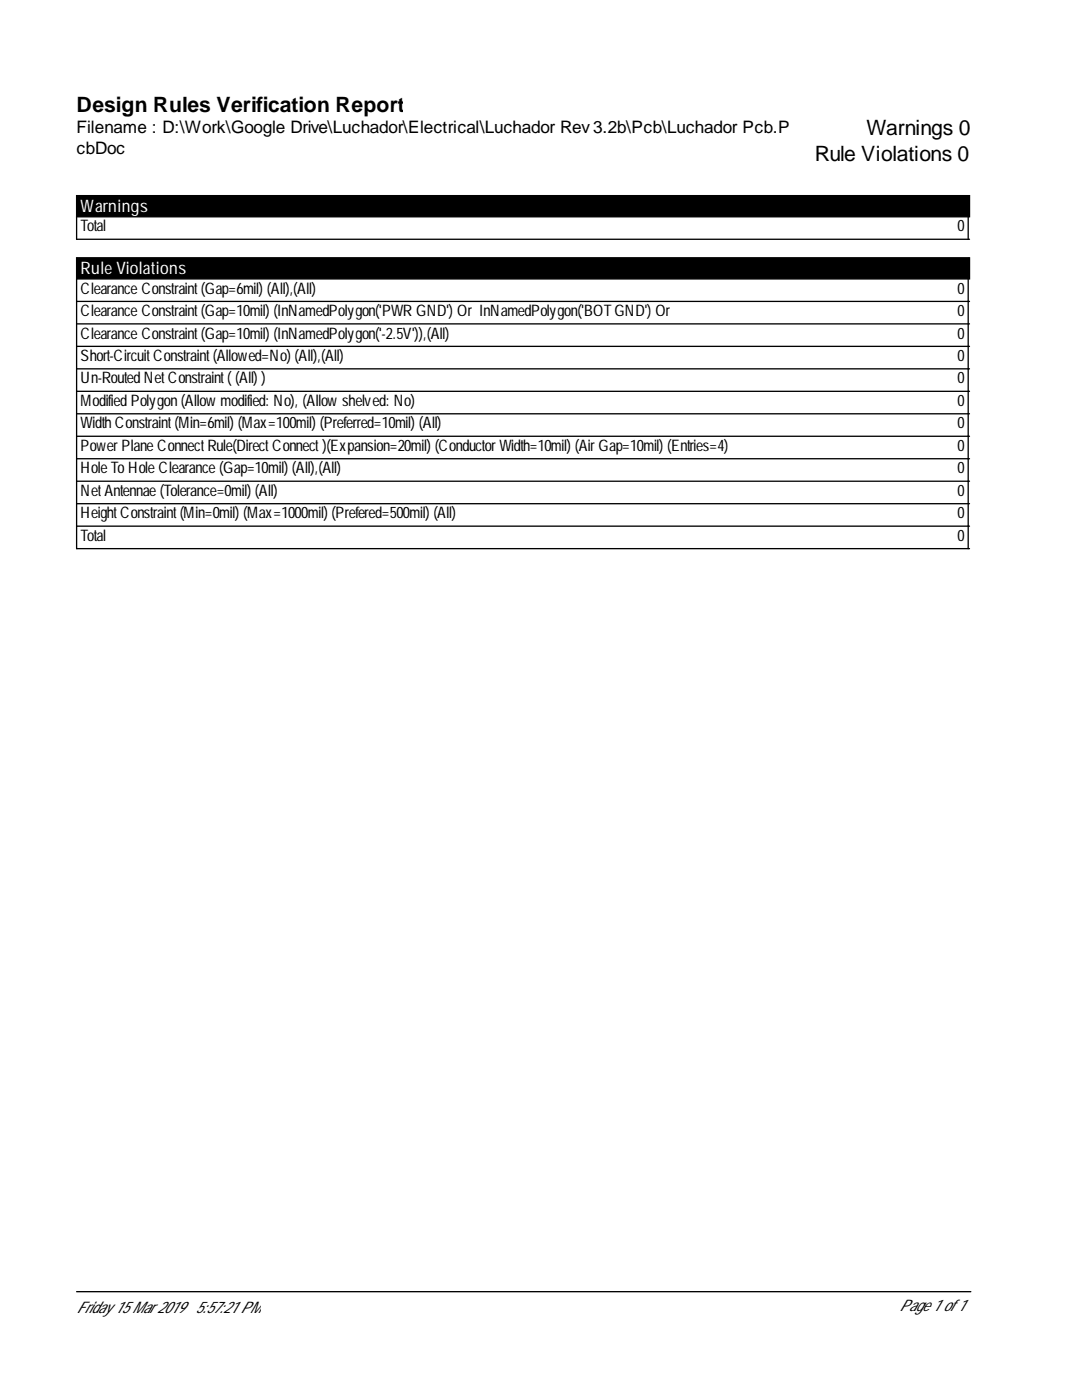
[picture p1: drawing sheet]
<svg xmlns="http://www.w3.org/2000/svg" width="216mm" height="279mm" viewBox="0 0 216 279" stroke-linecap="round" stroke-linejoin="round" font-family="sans-serif">
<defs><g id="words">
<g font-size="4.2">
<text x="15.3" y="22.3">Design Rules Verification Report</text>
<text x="172.9" y="27">Warnings 0</text>
<text x="162.6" y="32">Rule Violations 0</text>
</g>
<g font-size="3.4">
<text x="15.3" y="26.6">Filename : D:\Work\Google Drive\Luchador\Electrical\Luchador Rev 3.2b\Pcb\Luchador Pcb.P</text>
<text x="15.3" y="30.8">cbDoc</text>
</g>
<g font-size="3.4" fill="#fff">
<text x="16.1" y="42.2">Warnings</text>
<text x="16.1" y="54.6">Rule Violations</text>
</g>
<g font-size="3.2">
<text x="16.1" y="46.2">Total</text>
<text x="191.1" y="46.2">0</text>
<text x="16.1" y="58.6">Clearance Constraint(Gap=6mil) (All),(All)</text>
<text x="191.1" y="58.6">0</text>
<text x="16.1" y="63.1">Clearance Constraint(Gap=10mil) (InNamedPolygon('PWR GND') Or InNamedPolygon('BOTGND') Or</text>
<text x="191.1" y="63.1">0</text>
<text x="16.1" y="67.6">Clearance Constraint(Gap=10mil) (InNamedPolygon('-2.5V')),(All)</text>
<text x="191.1" y="67.6">0</text>
<text x="16.1" y="72">Short-CircuitConstraint(Allowed=No) (All),(All)</text>
<text x="16.1" y="76.5">Un-Routed NetConstraint((All) )</text>
<text x="191.1" y="72">0</text>
<text x="191.1" y="76.5">0</text>
<text x="16.1" y="81">Modified Polygon(Allowmodified: No), (Allowshelved: No)</text>
<text x="191.1" y="81">0</text>
<text x="16.1" y="85.5">WidthConstraint(Min=6mil) (Max=100mil) (Preferred=10mil) (All)</text>
<text x="16.1" y="90">PowerPlaneConnectRule(DirectConnect)(Expansion=20mil) (ConductorWidth=10mil) (AirGap=10mil) (Entries=4)</text>
<text x="191.1" y="85.5">0</text>
<text x="191.1" y="90">0</text>
<text x="16.1" y="94.5">HoleToHoleClearance (Gap=10mil) (All),(All)</text>
<text x="191.1" y="94.5">0</text>
<text x="16.1" y="99">NetAntennae(Tolerance=0mil) (All)</text>
<text x="191.1" y="99">0</text>
<text x="16.1" y="103.4">HeightConstraint(Min=0mil) (Max=1000mil) (Prefered=500mil) (All)</text>
<text x="16.1" y="107.9">Total</text>
<text x="191.1" y="103.4">0</text>
<text x="191.1" y="107.9">0</text>
<text x="15.3" y="262">Friday15Mar2019</text>
<text x="39" y="262">5:57:21 PM</text>
<text x="179.5" y="261.7">Page1 of1</text>
</g>
</g></defs>
<path d="M15.3 39h178.2v4.3h-178.2zM15.3 51.4h178.2v4.3h-178.2z" fill="#000" stroke="#000" stroke-width=".26"/>
<g fill="none" stroke="#000" stroke-width=".26">
<path d="M15.3 43.3v4.5h178.2M15.3 55.7v53.8h178.2M193.2 43.3v4.5M193.2 55.7v53.8M15.3 60.2h178.2M15.3 64.6h178.2M15.3 69.1h178.2M15.3 73.6h178.2M15.3 78.1h178.2M15.3 82.6h178.2M15.3 87.1h178.2M15.3 91.6h178.2"/>
<path d="M15.3 96h178.2M15.3 100.5h178.2M15.3 105h178.2M15.3 257.8h178.4"/>
</g>
<use href="#words"/>
</svg>
